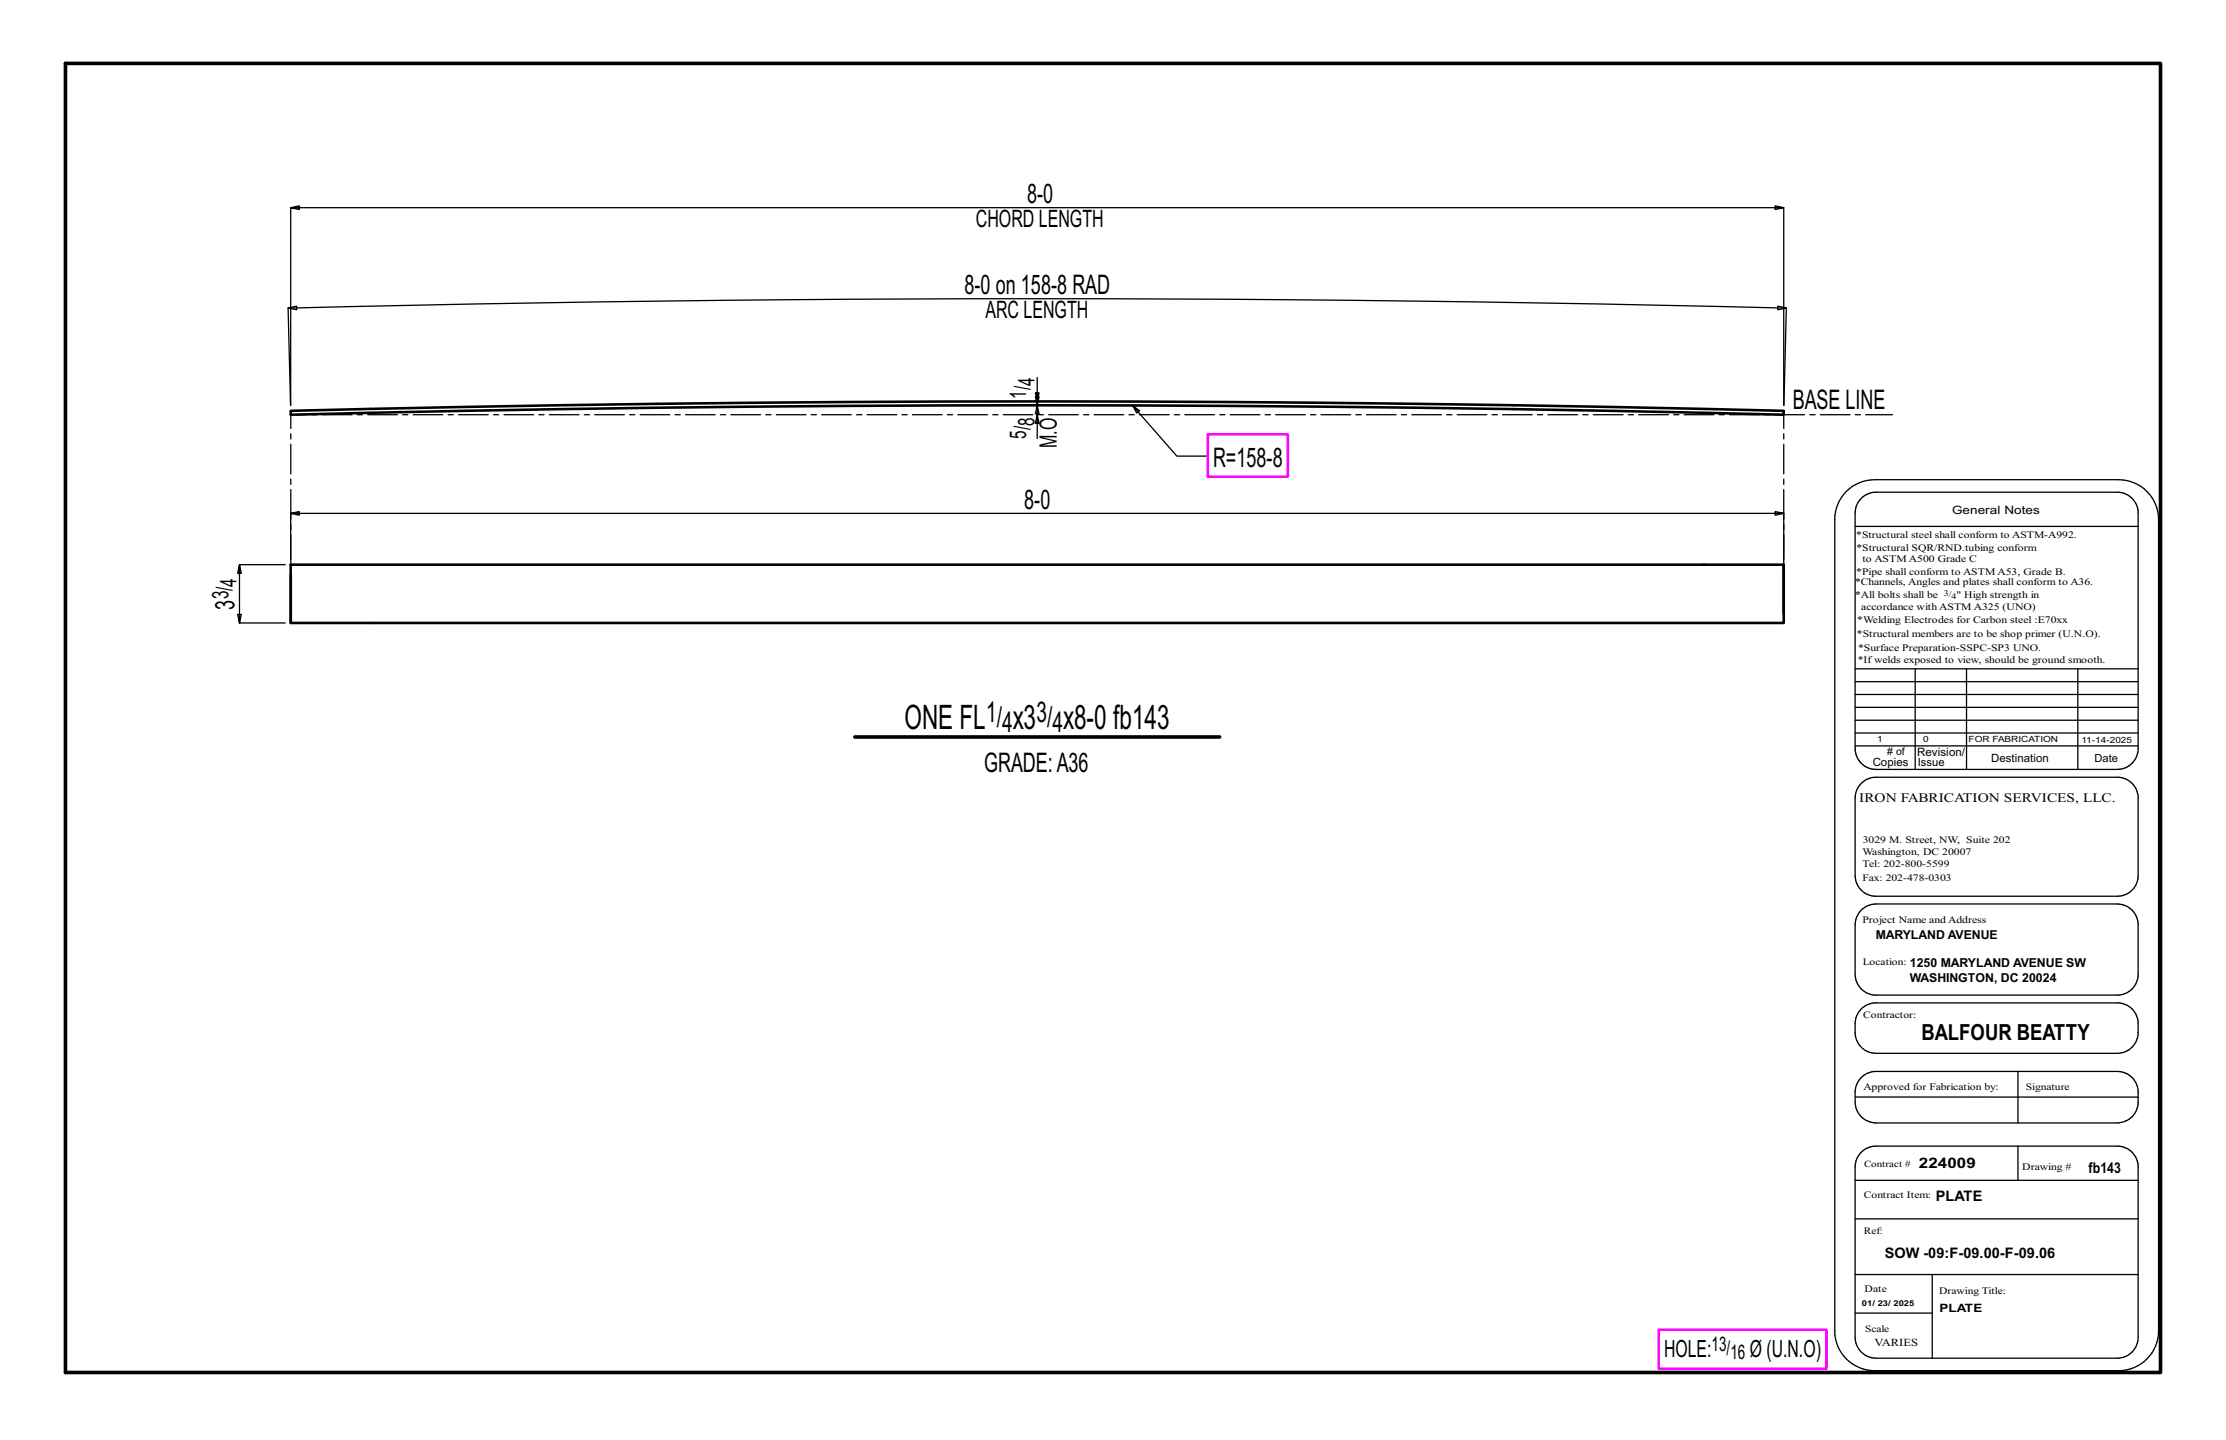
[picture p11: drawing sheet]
<svg xmlns="http://www.w3.org/2000/svg" width="432mm" height="279mm" viewBox="0 0 432 279" stroke-linecap="round" stroke-linejoin="round" font-family="sans-serif">
<defs><g id="words">
<g font-size="6.5">
<text x="175.5" y="141.5">ONE FL</text>
<text x="196.5" y="141.5">x3</text>
<text x="206.2" y="141.5">x8-0 fb143</text>
</g>
<g font-size="5.6">
<text x="191.3" y="140">1/</text>
<text x="194.4" y="142">4</text>
<text x="201.1" y="140">3/</text>
<text x="204.2" y="142">4</text>
</g>
<g font-size="5.2">
<text x="199.2" y="39.4">8-0</text>
<text x="187.1" y="57">8-0 on 158-8 RAD</text>
<text x="347.8" y="79.4">BASE LINE</text>
<text x="235.3" y="90.5">R=158-8</text>
<text x="198.7" y="98.7">8-0</text>
<text x="45.5" y="118.3" transform="rotate(-90 45.5 118.3)">3</text>
<text x="190.9" y="149.8">GRADE:A36</text>
</g>
<g font-size="4.7">
<text x="189.3" y="44.1">CHORD LENGTH</text>
<text x="191.2" y="61.8">ARC LENGTH</text>
<text x="205" y="86.8" transform="rotate(-90 205 86.8)">M.O</text>
</g>
<g font-size="4.6">
<text x="322.8" y="263.3">HOLE:</text>
<text x="339.4" y="263.3">Ø (U.N.O)</text>
</g>
<g font-size="4.4">
<text x="199.1" y="77.4" transform="rotate(-90 199.1 77.4)">1/</text>
<text x="200.7" y="74.9" transform="rotate(-90 200.7 74.9)">4</text>
<text x="200.7" y="82.6" transform="rotate(-90 200.7 82.6)">8</text>
<text x="199.1" y="85.1" transform="rotate(-90 199.1 85.1)">5/</text>
<text x="45.9" y="113.8" transform="rotate(-90 45.9 113.8)">4</text>
<text x="44.3" y="116.3" transform="rotate(-90 44.3 116.3)">3/</text>
</g>
<text font-size="4.3" x="372.7" y="201.8">BALFOUR BEATTY</text>
<g font-size="3.9">
<text x="332" y="262.2">13/</text>
<text x="335.7" y="263.6">16</text>
</g>
<text font-size="2.9" x="405.1" y="227.5">fb143</text>
<g font-size="2.8">
<text x="372.2" y="226.7">224009</text>
<text x="375.5" y="232.9">PLATE</text>
<text x="365.6" y="244">SOW -09:F-09.00-F-09.06</text>
</g>
<text font-size="2.5" x="360.7" y="155.6">IRON FABRICATION SERVICES, LLC.</text>
<g font-size="2.4">
<text x="363.8" y="182.3">MARYLAND AVENUE</text>
<text x="370.5" y="190.6">WASHINGTON, DC 20024</text>
<text x="370.5" y="187.7">1250 MARYLAND AVENUE SW</text>
</g>
<g font-size="2.2">
<text x="378.7" y="99.8">General Notes</text>
<text x="363.3" y="148.7">Copies</text>
<text x="371.9" y="146.7">Revision/</text>
<text x="372" y="148.7">Issue</text>
<text x="386.3" y="147.8">Destination</text>
<text x="406.3" y="147.8">Date</text>
<text x="376.2" y="254.6">PLATE</text>
</g>
<text font-size="2.1" x="363.6" y="261.2">VARIES</text>
<text font-size="2" x="366.1" y="146.4"># of</text>
<g font-size="1.9">
<text x="360.1" y="104.3">*Structural steel shall conform to ASTM-A992.</text>
<text x="360.1" y="106.9">*Structural SQR/RND.tubing conform</text>
<text x="359.8" y="113.6">*Channels, Angles and plates shall conform to A36.</text>
<text x="360.1" y="111.6">*Pipe shall conform to ASTM A53, Grade B.</text>
<text x="361.3" y="109.1">to ASTM A500 Grade C</text>
<text x="359.9" y="116.1">*All bolts shall be</text>
<text x="361" y="118.3">accordance with ASTM A325 (UNO)</text>
<text x="379.5" y="116.1">&quot; High strength in</text>
<text x="360.2" y="123.5">*Structural members are to be shop primer (U.N.O).</text>
<text x="360.3" y="120.9">*Welding Electrodes for Carbon steel :E70xx</text>
<text x="360.4" y="128.7">*Ifwelds exposed to view, should be ground smooth.</text>
<text x="360.4" y="126.3">*Surface Preparation-SSPC-SP3 UNO.</text>
<text x="361.3" y="165.9">Washington, DC 20007</text>
<text x="361.3" y="163.5">3029 M. Street, NW, Suite 202</text>
<text x="361.3" y="170.9">Fax: 202-478-0303</text>
<text x="361.3" y="168.2">Tel: 202-800-5599</text>
<text x="361.3" y="179.2">Project Name and Address</text>
<text x="361.3" y="187.3">Location:</text>
<text x="361.4" y="197.5">Contractor:</text>
<text x="361.5" y="211.4">Approved for Fabrication by:</text>
<text x="393" y="211.4">Signature</text>
<text x="392.3" y="227.1">Drawing #</text>
<text x="361.5" y="232.4">Contract Item:</text>
<text x="361.5" y="239.5">Ref:</text>
<text x="361.7" y="250.7">Date</text>
<text x="376.2" y="251.1">Drawing Title:</text>
<text x="361.8" y="258.4">Scale</text>
</g>
<text font-size="1.8" x="361.6" y="226.5">Contract #</text>
<g font-size="1.7">
<text x="377.1" y="115.6">3/</text>
<text x="378.6" y="116.2">4</text>
<text x="364.1" y="144">1</text>
<text x="373.1" y="144">0</text>
<text x="381.8" y="144">FOR FABRICATION</text>
<text x="403.8" y="144.2">11-14-2025</text>
</g>
<text font-size="1.6" x="361.2" y="253.3">01/ 23/ 2025</text>
</g></defs>
<g fill="none" stroke="#000" stroke-width=".25">
<path d="M55.9 59.8l1.6-.4 .1 .7zM56.4 78.7l-.5-18.9 36.3-.8 36.3-.6 36.4-.3 36.3-.1 36.3 .1 36.4 .3 36.3 .6 36.3 .8-1.7 .3 .1-.7 1.6 .4-.5 18.9M56.4 78.7v-38.4l1.7 .4v-.8l-1.7 .4h289.6l-1.6 .4v-.8l1.6 .4v38.4M200.8 77h.8l-.4 1.6zM201.2 78.6l.4 1.7h-.8zM201.2 76.1v4.4l-.4 1.6h.8l-.4-1.6v4.6M201.2 73.2v4.7l-.4-1.7h.8l-.4 1.7v3.2M219.7 78.7l.8 1.5 .5-.5-1.3-1 8.6 9.8h6M358.2 95.3a7.9 7.9 0 0 1 5.4-2.2h47.4a7.8 7.8 0 0 1 7.7 7.7v157.4a7.7 7.7 0 0 1-7.7 7.7h-47.4a7.7 7.7 0 0 1-7.7-7.7v-157.4a7.7 7.7 0 0 1 2.3-5.5zM361 96.7a4.1 4.1 0 0 1 2.9-1.2h46.8a4 4 0 0 1 4.1 3.7v46a4 4 0 0 1-4.1 4.1h-46.8a4.1 4.1 0 0 1-4-4.1v-45.6a4 4 0 0 1 1.1-2.9zM55.3 109.6h-8.8l-.4 1.6h.7l-.3-1.6v11.3l-.4-1.7h.7l-.3 1.7h8.8M56.4 108.5v-8.9l1.7 .4v-.7l-1.7 .3h289.6l-1.6 .4v-.7l1.6 .3v8.9"/>
<path d="M359.9 102.1h54.9M359.9 139.7h54.9M359.9 134.7h54.9M359.9 132.3h54.9M359.9 129.8h54.9M359.9 137.2h54.9M371.5 129.8v19.5M381.5 129.8v19.5M403.1 129.8v19.5M359.9 144.7h54.9M359.9 142.2h54.9M361 152a4.1 4.1 0 0 1 2.9-1.2h46.8a4.1 4.1 0 0 1 4.1 4.1v15.3a4.1 4.1 0 0 1-4.1 3.7h-46.8a4.1 4.1 0 0 1-4-4.1v-14.9a4 4 0 0 1 1.1-2.9z"/>
<path d="M361 176.6l1.4-.9 1.5-.3h46.8a4.1 4.1 0 0 1 4.1 3.7v10.3a4.1 4.1 0 0 1-3.7 3.7h-47.6a4.1 4.1 0 0 1-3.6-4.1v-9.5a4.1 4.1 0 0 1 1.1-2.9zM361 195.8l1-.7 1.5-.5h47.6a4.1 4.1 0 0 1 3.7 3.6v2.5a4.1 4.1 0 0 1-4.1 3.7h-46.8a4.1 4.1 0 0 1-4-4.1 5.3 5.3 0 0 1 .6-3.9zM359.9 212.9h54.9M361 209.1a4.1 4.1 0 0 1 2.9-1.2h46.8a4.1 4.1 0 0 1 4.1 3.6v2.7a4.1 4.1 0 0 1-4.1 3.7h-46.8a4.1 4.1 0 0 1-4-4.1v-1.9a4 4 0 0 1 1.1-2.8zM391.4 207.9v10M359.9 229h54.9M359.9 236.5h54.9M361 223.6a4.1 4.1 0 0 1 2.9-1.2h46.8a4.1 4.1 0 0 1 4.1 3.6v33.5a4 4 0 0 1-4.1 4h-46.8a4.1 4.1 0 0 1-4-4v-33.1a4 4 0 0 1 1.1-2.8zM391.4 222.4v6.6M359.9 254.8h14.9M359.9 247.3h54.9M374.8 247.3v16.2"/>
</g>
<path d="M12.7 12.3h406.4v254h-406.4zM165.8 143h70.8" fill="none" stroke="#000" stroke-width=".7"/>
<path d="M234.3 84.3h15.5v8.2h-15.5zM321.7 258h32.6v7.6h-32.6z" fill="none" stroke="#f0f" stroke-width=".5"/>
<path d="M56.4 79.7l33.9-.7 37-.6 36.9-.4 37-.1 37 .1 36.9 .4 37 .6 33.9 .7v.8l-33.9-.8-37-.6-36.9-.3-37-.2-37 .2-36.9 .3-37 .6-33.9 .8zM346 109.6v11.3h-289.6v-9.5M346 119v-9.4h-289.6v11.3" fill="none" stroke="#000" stroke-width=".5"/>
<path d="M56.4 109.6v-29.1h310.7M346 109.6v-29.9" fill="none" stroke="#000" stroke-width=".25" stroke-dasharray="5.8 1 1 1"/>
<use href="#words"/>
</svg>
